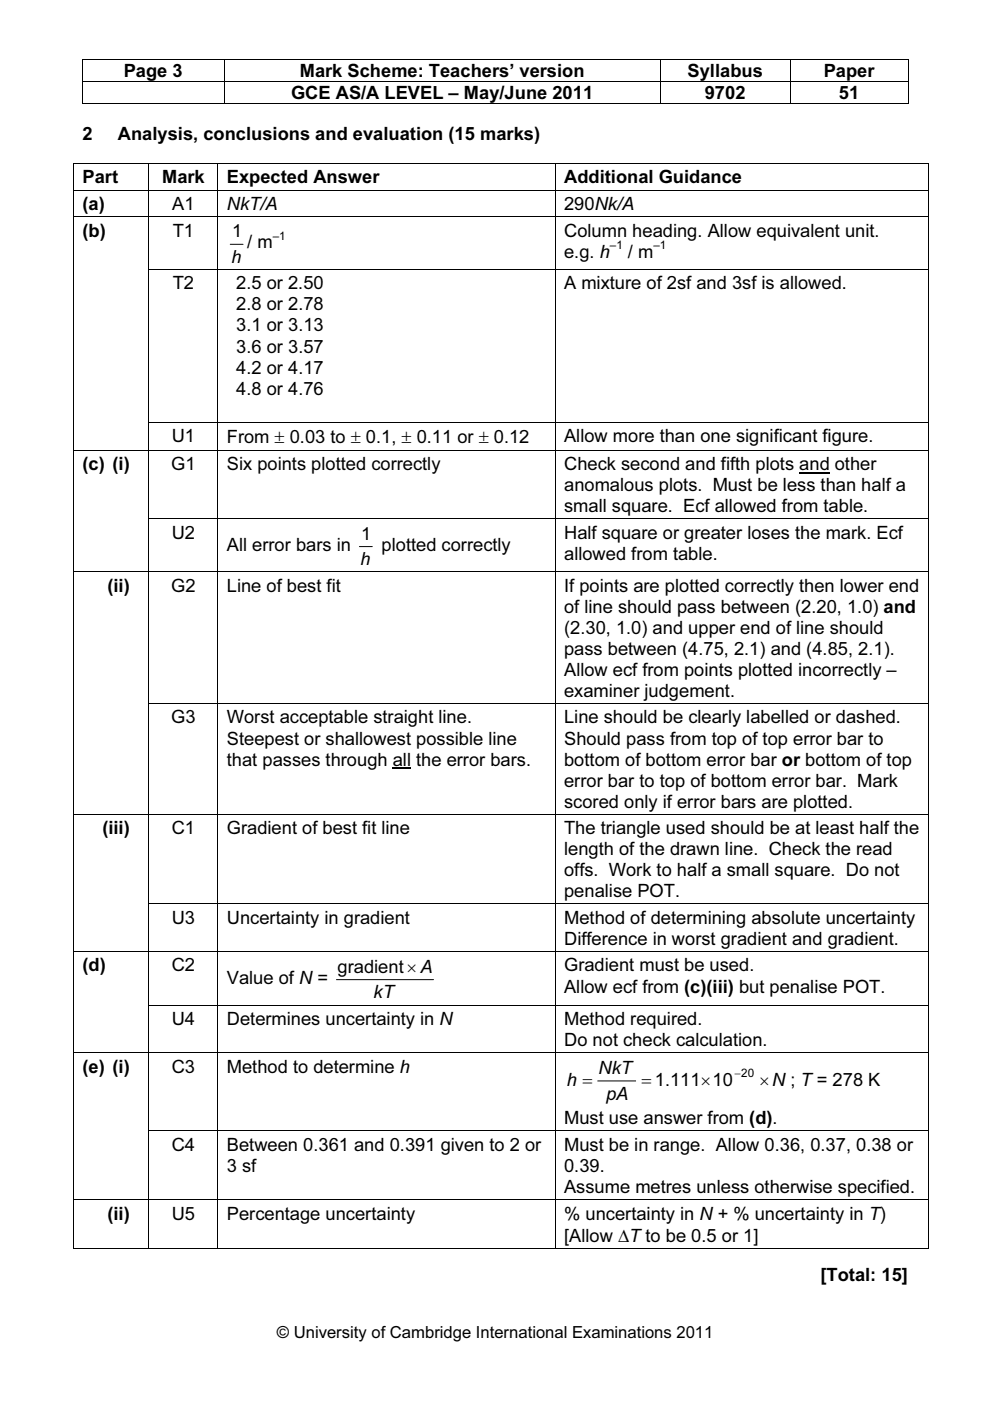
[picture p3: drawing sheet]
<svg xmlns="http://www.w3.org/2000/svg" width="210mm" height="297mm" viewBox="0 0 210 297" stroke-linecap="round" stroke-linejoin="round" font-family="sans-serif">
<defs><g id="words">
<g font-size="3.9">
<text x="26.2" y="16.4">Page 3</text>
<text x="63.6" y="16.4">Mark Scheme: Teachers’ version</text>
<text x="145.8" y="16.4">Syllabus</text>
<text x="174.6" y="16.4">Paper</text>
<text x="61.7" y="21">GCE AS/A LEVEL – May/June 2011</text>
<text x="149.4" y="21">9702</text>
<text x="177.9" y="21">51</text>
<text x="17.5" y="29.7">2</text>
<text x="25" y="29.7">Analysis, conclusions and evaluation (15 marks)</text>
<text x="17.5" y="38.9">Part</text>
<text x="34.4" y="38.9">Mark</text>
<text x="48.1" y="38.9">Expected Answer</text>
<text x="119.6" y="38.9">Additional Guidance</text>
<text x="17.5" y="44.5">(a)</text>
<text x="36.5" y="44.5">A1</text>
<text x="48.1" y="44.5">NkT/A</text>
<text x="119.6" y="44.5">290Nk/A</text>
<text x="17.5" y="50.1">(b)</text>
<text x="36.6" y="50.1">T1</text>
<text x="52.4" y="52.7">/ m</text>
<text x="119.6" y="50.1">Column heading. Allow equivalent unit.</text>
<text x="119.6" y="54.6">e.g. h</text>
<text x="133.1" y="54.6">/ m</text>
<text x="36.6" y="61.4">T2</text>
<text x="50.1" y="61.4">2.5 or 2.50</text>
<text x="50.1" y="65.8">2.8 or 2.78</text>
<text x="119.6" y="61.4">A mixture of 2sf and 3sf is allowed.</text>
<text x="50.1" y="70.3">3.1 or 3.13</text>
<text x="50.1" y="74.7">3.6 or 3.57</text>
<text x="50.1" y="79.2">4.2 or 4.17</text>
<text x="50.1" y="83.7">4.8 or 4.76</text>
<text x="36.4" y="93.8">U1</text>
<text x="48.1" y="94">From ± 0.03 to ± 0.1, ± 0.11 or ± 0.12</text>
<text x="119.6" y="93.8">Allow more than one significant figure.</text>
<text x="17.5" y="99.7">(c) (i)</text>
<text x="36.3" y="99.7">G1</text>
<text x="48.1" y="99.7">Six points plotted correctly</text>
<text x="119.6" y="99.7">Check second and fifth plots and other</text>
<text x="119.6" y="104.1">anomalous plots. Must be less than half a</text>
<text x="119.6" y="108.6">small square. Ecf allowed from table.</text>
<text x="36.4" y="114.2">U2</text>
<text x="48.1" y="116.8">All error bars in</text>
<text x="80.9" y="116.8">plotted correctly</text>
<text x="119.6" y="114.2">Half square or greater loses the mark. Ecf</text>
<text x="119.6" y="118.7">allowed from table.</text>
<text x="22.8" y="125.5">(ii)</text>
<text x="36.3" y="125.5">G2</text>
<text x="48.1" y="125.5">Line of best fit</text>
<text x="119.6" y="125.5">If points are plotted correctly then lower end</text>
<text x="119.6" y="129.9">of line should pass between (2.20, 1.0) and</text>
<text x="119.6" y="134.4">(2.30, 1.0) and upper end of line should</text>
<text x="119.6" y="138.8">pass between (4.75, 2.1) and (4.85, 2.1).</text>
<text x="119.6" y="143.3">Allow ecf from points plotted incorrectly –</text>
<text x="119.6" y="147.8">examiner judgement.</text>
<text x="36.3" y="153.4">G3</text>
<text x="48.1" y="153.4">Worst acceptable straight line.</text>
<text x="119.6" y="153.4">Line should be clearly labelled or dashed.</text>
<text x="48.1" y="157.9">Steepest or shallowest possible line</text>
<text x="119.6" y="157.9">Should pass from top of top error bar to</text>
<text x="48.1" y="162.3">that passes through all the error bars.</text>
<text x="119.6" y="162.3">bottom of bottom error bar or bottom of top</text>
<text x="119.6" y="166.8">error bar to top of bottom error bar. Mark</text>
<text x="119.6" y="171.2">scored only if error bars are plotted.</text>
<text x="21.7" y="176.9">(iii)</text>
<text x="36.4" y="176.9">C1</text>
<text x="48.1" y="176.9">Gradient of best fit line</text>
<text x="119.6" y="176.9">The triangle used should be at least half the</text>
<text x="119.6" y="181.3">length of the drawn line. Check the read</text>
<text x="119.6" y="185.8">offs. Work to half a small square. Do not</text>
<text x="119.6" y="190.2">penalise POT.</text>
<text x="36.4" y="195.9">U3</text>
<text x="48.1" y="195.9">Uncertainty in gradient</text>
<text x="119.6" y="195.9">Method of determining absolute uncertainty</text>
<text x="119.6" y="200.3">Difference in worst gradient and gradient.</text>
<text x="17.5" y="206">(d)</text>
<text x="36.4" y="206">C2</text>
<text x="48.1" y="208.7">Value of N =</text>
<text x="71.6" y="206.3">gradient× A</text>
<text x="119.6" y="206">Gradient must be used.</text>
<text x="79.2" y="211.7">kT</text>
<text x="119.6" y="210.4">Allow ecf from (c)(iii) but penalise POT.</text>
<text x="36.4" y="217.4">U4</text>
<text x="48.1" y="217.4">Determines uncertainty in N</text>
<text x="119.6" y="217.4">Method required.</text>
<text x="119.6" y="221.8">Do not check calculation.</text>
<text x="17.5" y="227.5">(e) (i)</text>
<text x="36.4" y="227.5">C3</text>
<text x="48.1" y="227.5">Method to determine h</text>
<text x="126.9" y="227.7">NkT</text>
<text x="120.2" y="230.2">h =</text>
<text x="128.5" y="233.2">pA</text>
<text x="136" y="230.2">= 1.111×10</text>
<text x="161" y="230.2">×N ; T = 278 K</text>
<text x="119.6" y="238.4">Must use answer from (d).</text>
<text x="36.4" y="244">C4</text>
<text x="48.1" y="244">Between 0.361 and 0.391 given to 2 or</text>
<text x="119.6" y="244">Must be in range. Allow 0.36, 0.37, 0.38 or</text>
<text x="48.1" y="248.5">3 sf</text>
<text x="119.6" y="248.5">0.39.</text>
<text x="119.6" y="252.9">Assume metres unless otherwise specified.</text>
<text x="22.8" y="258.6">(ii)</text>
<text x="36.4" y="258.6">U5</text>
<text x="48.1" y="258.6">Percentage uncertainty</text>
<text x="119.6" y="263.3">[Allow ∆T to be 0.5 or 1]</text>
<text x="119.6" y="258.6">% uncertainty in N + % uncertainty in T)</text>
<text x="174" y="271.7">[Total: 15]</text>
</g>
<g font-size="3.8">
<text x="49.2" y="50.3">1</text>
<text x="49.1" y="55.7">h</text>
<text x="76.4" y="119.8">h</text>
<text x="76.6" y="114.4">1</text>
</g>
<text font-size="3.5" x="58.7" y="283.8">© University of Cambridge International Examinations 2011</text>
<g font-size="2.5">
<text x="57.8" y="50.9">–1</text>
<text x="129.3" y="52.8">–1</text>
<text x="138.5" y="52.8">–1</text>
<text x="155.7" y="228.4">−20</text>
</g>
</g></defs>
<g fill="#000">
<path d="M17.4 12.6h.2v.1h-.2zM17.4 17.2h.2v.2h-.2zM47.4 12.6h.2v.1h-.2zM47.4 17.2h.2v.2h-.2zM139.9 12.6h.2v.1h-.2zM139.9 17.2h.2v.2h-.2zM167.4 12.6h.2v.1h-.2zM167.4 17.2h.2v.2h-.2zM192.4 12.6h.2v.1h-.2zM192.4 17.2h.2v.2h-.2zM15.5 34.6h.2v.7h-.2zM31.5 34.6h.2v.7h-.2z"/>
<path d="M46.1 34.6h.2v.7h-.2zM117.6 34.6h.2v.7h-.2zM192.4 21.8h.2v.2h-.2zM196.8 34.6h.2v.7h-.2zM196.8 34.6h.2v.2h-.2zM15.5 40.2h.2v.7h-.2zM15.5 45.8h.2v.7h-.2zM15.5 57.1h.2v.6h-.2zM31.5 40.2h.2v.7h-.2zM31.5 45.8h.2v.7h-.2zM31.5 57.1h.2v.6h-.2zM46.1 40.2h.2v.7h-.2z"/>
<path d="M46.1 45.8h.2v.7h-.2zM46.1 57.1h.2v.6h-.2zM117.6 40.2h.2v.7h-.2zM117.6 45.8h.2v.7h-.2zM117.6 57.1h.2v.6h-.2zM196.8 40.2h.2v.7h-.2zM196.8 45.8h.2v.7h-.2zM196.8 57.1h.2v.6h-.2zM15.5 89.5h.2v.6h-.2zM15.5 95.4h.2v.6h-.2zM31.5 89.5h.2v.6h-.2zM31.5 95.4h.2v.6h-.2z"/>
<path d="M46.1 89.5h.2v.6h-.2zM46.1 95.4h.2v.6h-.2zM117.6 89.5h.2v.6h-.2zM117.6 95.4h.2v.6h-.2zM196.8 89.5h.2v.6h-.2zM196.8 95.4h.2v.6h-.2zM15.5 109.9h.2v.7h-.2zM31.5 109.9h.2v.7h-.2zM46.1 109.9h.2v.7h-.2zM117.6 109.9h.2v.7h-.2zM196.8 109.9h.2v.7h-.2zM15.5 121.1h.2v.7h-.2z"/>
<path d="M31.5 121.1h.2v.7h-.2zM46.1 121.1h.2v.7h-.2zM117.6 121.1h.2v.7h-.2zM196.8 121.1h.2v.7h-.2zM15.5 149.1h.2v.7h-.2zM31.5 149.1h.2v.7h-.2zM46.1 149.1h.2v.7h-.2zM117.6 149.1h.2v.7h-.2zM196.8 149.1h.2v.7h-.2zM15.5 172.6h.2v.6h-.2zM31.5 172.6h.2v.6h-.2zM46.1 172.6h.2v.6h-.2z"/>
<path d="M117.6 172.6h.2v.6h-.2zM196.8 172.6h.2v.6h-.2zM15.5 191.6h.2v.6h-.2zM31.5 191.6h.2v.6h-.2zM46.1 191.6h.2v.6h-.2zM117.6 191.6h.2v.6h-.2zM196.8 191.6h.2v.6h-.2zM15.5 201.7h.2v.6h-.2zM15.5 213.1h.2v.6h-.2zM31.5 201.7h.2v.6h-.2zM31.5 213.1h.2v.6h-.2zM46.1 201.7h.2v.6h-.2z"/>
<path d="M46.1 213.1h.2v.6h-.2zM117.6 201.7h.2v.6h-.2zM117.6 213.1h.2v.6h-.2zM196.8 201.7h.2v.6h-.2zM196.8 213.1h.2v.6h-.2zM15.5 223.1h.2v.7h-.2zM15.5 239.7h.2v.7h-.2zM31.5 223.1h.2v.7h-.2zM31.5 239.7h.2v.7h-.2zM46.1 223.1h.2v.7h-.2zM46.1 239.7h.2v.7h-.2zM117.6 223.1h.2v.7h-.2z"/>
<path d="M117.6 239.7h.2v.7h-.2zM196.8 223.1h.2v.7h-.2zM196.8 239.7h.2v.7h-.2zM15.5 254.3h.2v.6h-.2zM31.5 254.3h.2v.6h-.2zM46.1 254.3h.2v.6h-.2zM117.6 254.3h.2v.6h-.2zM196.8 254.3h.2v.6h-.2zM196.8 264.6h.2v.2h-.2z"/>
</g>
<g fill="none" stroke="#000" stroke-width=".21">
<path d="M17.4 12.6h30M17.5 12.7v4.5M17.5 17.4v4.6M17.6 17.3h29.8M47.5 12.7v4.5M47.5 17.4v4.6M47.6 12.6h92.3M47.6 17.3h92.3M140 12.7v4.5M140 17.4v4.6M140.1 12.6h27.3M140.1 17.3h27.3"/>
<path d="M167.5 12.7v4.5M167.5 17.4v4.6M167.6 12.6h24.8M167.6 17.3h24.8M192.5 12.7v4.5M192.5 17.4v4.6M15.5 34.7h16M15.6 35.3v4.9M17.4 21.9h30M31.6 35.3v4.9M31.7 34.7h14.4M46.2 35.3v4.9"/>
<path d="M46.3 34.7h71.3M47.6 21.9h92.3M117.7 35.3v4.9M117.8 34.7h79M140.1 21.9h27.3M167.6 21.9h24.8M196.9 35.3v4.9M15.6 40.9v4.9M15.6 46.5v10.6M15.6 57.7v31.8M15.7 40.3h15.8M15.7 45.9h15.8"/>
<path d="M31.6 40.9v4.9M31.6 46.5v10.6M31.6 57.7v31.8M31.7 40.3h14.4M31.7 45.9h14.4M31.7 57.1h14.4M46.2 40.9v4.9M46.2 46.5v10.6M46.2 57.7v31.8M46.3 40.3h71.3M46.3 45.9h71.3M46.3 57.1h71.3"/>
<path d="M48.8 51.8h2.7M117.7 40.9v4.9M117.7 46.5v10.6M117.7 57.7v31.8M117.8 40.3h79M117.8 45.9h79M117.8 57.1h79M196.9 40.9v4.9M196.9 46.5v10.6M196.9 57.7v31.8M15.6 90.1v5.3M15.6 96v13.9"/>
<path d="M15.7 95.5h15.8M31.6 90.1v5.3M31.6 96v13.9M31.7 89.5h14.4M31.7 95.5h14.4M46.2 90.1v5.3M46.2 96v13.9M46.3 89.5h71.3M46.3 95.5h71.3M117.7 90.1v5.3M117.7 96v13.9M117.8 89.5h79"/>
<path d="M117.8 95.5h79M196.9 90.1v5.3M196.9 96v13.9M15.6 110.6v10.5M31.6 110.6v10.5M31.7 110h14.4M46.2 110.6v10.5M46.3 110h71.3M76.2 115.9h2.7M117.7 110.6v10.5M117.8 110h79M196.9 110.6v10.5"/>
<path d="M15.6 121.8v27.3M15.7 121.2h15.8M31.6 121.8v27.3M31.7 121.2h14.4M46.2 121.8v27.3M46.3 121.2h71.3M117.7 121.8v27.3M117.8 121.2h79M196.9 121.8v27.3M15.6 149.8v22.8M31.6 149.8v22.8M31.7 149.2h14.4"/>
<path d="M46.2 149.8v22.8M46.3 149.2h71.3M117.7 149.8v22.8M117.8 149.2h79M196.9 149.8v22.8M15.6 173.2v18.4M15.7 172.6h15.8M31.6 173.2v18.4M31.7 172.6h14.4M46.2 173.2v18.4M46.3 172.6h71.3M117.7 173.2v18.4"/>
<path d="M117.8 172.6h79M196.9 173.2v18.4M15.6 192.2v9.5M31.6 192.2v9.5M31.7 191.6h14.4M46.2 192.2v9.5M46.3 191.6h71.3M117.7 192.2v9.5M117.8 191.6h79M196.9 192.2v9.5M15.6 202.3v10.8M15.6 213.7v9.4"/>
<path d="M15.7 201.7h15.8M31.6 202.3v10.8M31.6 213.7v9.4M31.7 201.7h14.4M31.7 213.1h14.4M46.2 202.3v10.8M46.2 213.7v9.4M46.3 201.7h71.3M46.3 213.1h71.3M71.3 207.7h20.6M117.7 202.3v10.8M117.7 213.7v9.4"/>
<path d="M117.8 201.7h79M117.8 213.1h79M196.9 202.3v10.8M196.9 213.7v9.4M15.6 223.8v15.9M15.7 223.2h15.8M31.6 223.8v15.9M31.7 223.2h14.4M31.7 239.8h14.4M46.2 223.8v15.9M46.3 223.2h71.3M46.3 239.8h71.3"/>
<path d="M117.7 223.8v15.9M117.8 223.2h79M117.8 239.8h79M126.7 229.2h8.1M196.9 223.8v15.9M15.6 240.4v13.9M15.6 254.9v9.9M15.7 254.3h15.8M31.6 240.4v13.9M31.6 254.9v9.9M31.7 254.3h14.4M46.2 240.4v13.9"/>
<path d="M46.2 254.9v9.9M46.3 254.3h71.3M117.7 240.4v13.9M117.7 254.9v9.9M117.8 254.3h79M196.9 240.4v13.9M196.9 254.9v9.9M15.5 264.7h16M31.7 264.7h14.4M46.3 264.7h71.3M117.8 264.7h79"/>
</g>
<path d="M169.4 100.2h6.5M83.3 162.9h3.8" fill="none" stroke="#000" stroke-width=".28"/>
<use href="#words"/>
</svg>
